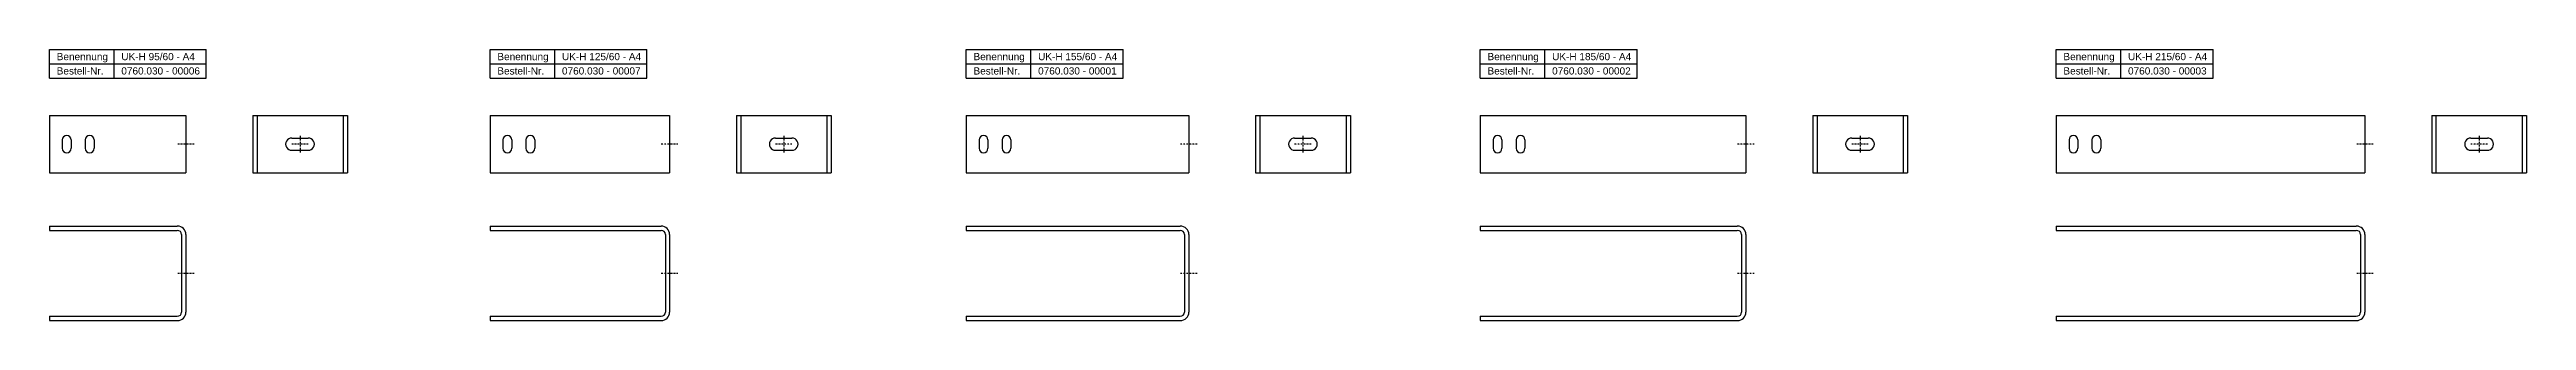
# Model space of a CAD drawing. Header units: inches. Extents: x 35 to 2736, y 37 to 227.
# Drawn here: x 35 to 1760, y 37 to 227 of the extents above; entities that cross this region are included whole.
import ezdxf

# ---------------------------------------------------------------- set-up
doc = ezdxf.new("R2010")
doc.units = ezdxf.units.IN
doc.header["$LTSCALE"] = 4
doc.header["$MEASUREMENT"] = 0
doc.linetypes.add('STRICHPUNKT2', pattern=[0.5, 0.25, -0.125, 0, -0.125])
doc.layers.add('Halfen', color=2, linetype='Continuous')
doc.styles.add('ARIAL50', font='ARIAL.TTF', dxfattribs={"height": 5})

msp = doc.modelspace()

# ---------------------------------------------------------------- linework, layer by layer
at = {"layer": 'Halfen'}
for p, q in [((34.8, 206.7), (34.8, 226.7)), ((34.8, 226.7), (144, 226.7)), ((79.8, 206.7), (79.8, 226.7)), ((144, 206.7), (144, 226.7)), ((341.7, 206.7), (341.7, 226.7)), ((341.7, 226.7), (450.9, 226.7)), ((386.7, 206.7), (386.7, 226.7)), ((450.9, 206.7), (450.9, 226.7)), ((673.3, 206.7), (673.3, 226.7)), ((673.3, 226.7), (782.5, 226.7)), ((718.3, 206.7), (718.3, 226.7)), ((782.5, 206.7), (782.5, 226.7)), ((1031.3, 206.7), (1031.3, 226.7)), ((1031.3, 226.7), (1140.5, 226.7)), ((1076.3, 206.7), (1076.3, 226.7)), ((1140.5, 206.7), (1140.5, 226.7)), ((1432.4, 206.7), (1432.4, 226.7)), ((1432.4, 226.7), (1541.6, 226.7)), ((1477.4, 206.7), (1477.4, 226.7)), ((1541.6, 206.7), (1541.6, 226.7)), ((34.8, 216.7), (144, 216.7)), ((341.7, 216.7), (450.9, 216.7)), ((673.3, 216.7), (782.5, 216.7)), ((1031.3, 216.7), (1140.5, 216.7)), ((1432.4, 216.7), (1541.6, 216.7)), ((34.8, 206.7), (144, 206.7)), ((341.7, 206.7), (450.9, 206.7)), ((673.3, 206.7), (782.5, 206.7)), ((1031.3, 206.7), (1140.5, 206.7)), ((1432.4, 206.7), (1541.6, 206.7)), ((34.8, 180.6), (34.8, 140.6)), ((34.8, 180.6), (129.8, 180.6)), ((129.8, 180.6), (129.8, 140.6)), ((176.3, 180.6), (176.3, 140.6)), ((176.3, 180.6), (242.3, 180.6)), ((179.3, 180.6), (179.3, 140.6)), ((239.3, 180.6), (239.3, 140.6)), ((242.3, 180.6), (242.3, 140.6)), ((341.7, 180.6), (341.7, 140.6)), ((341.7, 180.6), (466.7, 180.6)), ((466.7, 180.6), (466.7, 140.6)), ((513.2, 180.6), (513.2, 140.6)), ((513.2, 180.6), (579.2, 180.6)), ((516.2, 180.6), (516.2, 140.6)), ((576.2, 180.6), (576.2, 140.6)), ((579.2, 180.6), (579.2, 140.6)), ((673.3, 180.6), (673.3, 140.6)), ((673.3, 180.6), (828.3, 180.6)), ((828.3, 180.6), (828.3, 140.6)), ((874.8, 180.6), (874.8, 140.6)), ((874.8, 180.6), (940.8, 180.6)), ((877.8, 180.6), (877.8, 140.6)), ((937.8, 180.6), (937.8, 140.6)), ((940.8, 180.6), (940.8, 140.6)), ((1031.3, 180.6), (1031.3, 140.6)), ((1031.3, 180.6), (1216.3, 180.6)), ((1216.3, 180.6), (1216.3, 140.6)), ((1262.8, 180.6), (1262.8, 140.6)), ((1262.8, 180.6), (1328.8, 180.6)), ((1265.8, 180.6), (1265.8, 140.6)), ((1325.8, 180.6), (1325.8, 140.6)), ((1328.8, 180.6), (1328.8, 140.6)), ((1432.4, 180.6), (1432.4, 140.6)), ((1432.4, 180.6), (1647.4, 180.6)), ((1647.4, 180.6), (1647.4, 140.6)), ((1693.9, 180.6), (1693.9, 140.6)), ((1693.9, 180.6), (1759.9, 180.6)), ((1696.9, 180.6), (1696.9, 140.6)), ((1756.9, 180.6), (1756.9, 140.6)), ((1759.9, 180.6), (1759.9, 140.6)), ((43.7, 163.5), (43.7, 157.7)), ((49.9, 163.5), (49.9, 157.7)), ((59.7, 163.5), (59.7, 157.7)), ((65.9, 163.5), (65.9, 157.7)), ((203.5, 164.8), (215, 164.8)), ((203.5, 156.3), (215, 156.3)), ((350.6, 163.5), (350.6, 157.7)), ((356.8, 163.5), (356.8, 157.7)), ((366.6, 163.5), (366.6, 157.7)), ((372.8, 163.5), (372.8, 157.7)), ((540.4, 164.8), (551.9, 164.8)), ((540.4, 156.3), (551.9, 156.3)), ((682.2, 163.5), (682.2, 157.7)), ((688.4, 163.5), (688.4, 157.7)), ((698.2, 163.5), (698.2, 157.7)), ((704.4, 163.5), (704.4, 157.7)), ((902, 164.8), (913.5, 164.8)), ((902, 156.3), (913.5, 156.3)), ((1040.2, 163.5), (1040.2, 157.7)), ((1046.4, 163.5), (1046.4, 157.7)), ((1056.2, 163.5), (1056.2, 157.7)), ((1062.4, 163.5), (1062.4, 157.7)), ((1290, 164.8), (1301.5, 164.8)), ((1290, 156.3), (1301.5, 156.3)), ((1441.3, 163.5), (1441.3, 157.7)), ((1447.5, 163.5), (1447.5, 157.7)), ((1457.3, 163.5), (1457.3, 157.7)), ((1463.5, 163.5), (1463.5, 157.7)), ((1721.2, 164.8), (1732.7, 164.8)), ((1721.2, 156.3), (1732.7, 156.3)), ((34.8, 140.6), (129.8, 140.6)), ((176.3, 140.6), (242.3, 140.6)), ((341.7, 140.6), (466.7, 140.6)), ((513.2, 140.6), (579.2, 140.6)), ((673.3, 140.6), (828.3, 140.6)), ((874.8, 140.6), (940.8, 140.6)), ((1031.3, 140.6), (1216.3, 140.6)), ((1262.8, 140.6), (1328.8, 140.6)), ((1432.4, 140.6), (1647.4, 140.6)), ((1693.9, 140.6), (1759.9, 140.6)), ((34.8, 103.4), (123.8, 103.4)), ((34.8, 103.4), (34.8, 100.4)), ((34.8, 100.4), (123.8, 100.4)), ((126.8, 97.4), (126.8, 43.4)), ((129.8, 97.4), (129.8, 43.4)), ((341.7, 103.4), (460.7, 103.4)), ((341.7, 103.4), (341.7, 100.4)), ((341.7, 100.4), (460.7, 100.4)), ((463.7, 97.4), (463.7, 43.4)), ((466.7, 97.4), (466.7, 43.4)), ((673.3, 103.4), (822.3, 103.4)), ((673.3, 103.4), (673.3, 100.4)), ((673.3, 100.4), (822.3, 100.4)), ((825.3, 97.4), (825.3, 43.4)), ((828.3, 97.4), (828.3, 43.4)), ((1031.3, 103.4), (1210.3, 103.4)), ((1031.3, 103.4), (1031.3, 100.4)), ((1031.3, 100.4), (1210.3, 100.4)), ((1213.3, 97.4), (1213.3, 43.4)), ((1216.3, 97.4), (1216.3, 43.4)), ((1432.4, 103.4), (1641.4, 103.4)), ((1432.4, 103.4), (1432.4, 100.4)), ((1432.4, 100.4), (1641.4, 100.4)), ((1644.4, 97.4), (1644.4, 43.4)), ((1647.4, 97.4), (1647.4, 43.4)), ((34.8, 40.4), (123.8, 40.4)), ((34.8, 40.4), (34.8, 37.4)), ((34.8, 37.4), (123.8, 37.4)), ((341.7, 40.4), (460.7, 40.4)), ((341.7, 40.4), (341.7, 37.4)), ((341.7, 37.4), (460.7, 37.4)), ((673.3, 40.4), (822.3, 40.4)), ((673.3, 40.4), (673.3, 37.4)), ((673.3, 37.4), (822.3, 37.4)), ((1031.3, 40.4), (1210.3, 40.4)), ((1031.3, 40.4), (1031.3, 37.4)), ((1031.3, 37.4), (1210.3, 37.4)), ((1432.4, 40.4), (1641.4, 40.4)), ((1432.4, 40.4), (1432.4, 37.4)), ((1432.4, 37.4), (1641.4, 37.4))]:
    msp.add_line(p, q, dxfattribs=at)
at = {"layer": 'Halfen', "color": 1, "linetype": 'STRICHPUNKT2'}
for p, q in [((135.6, 160.6), (124.1, 160.6)), ((215, 160.6), (203.5, 160.6)), ((209.3, 166.3), (209.3, 154.8)), ((472.4, 160.6), (460.9, 160.6)), ((551.9, 160.6), (540.4, 160.6)), ((546.2, 166.3), (546.2, 154.8)), ((834, 160.6), (822.5, 160.6)), ((913.5, 160.6), (902, 160.6)), ((907.8, 166.3), (907.8, 154.8)), ((1222, 160.6), (1210.5, 160.6)), ((1301.5, 160.6), (1290, 160.6)), ((1295.8, 166.3), (1295.8, 154.8)), ((1653.2, 160.6), (1641.7, 160.6)), ((1732.7, 160.6), (1721.2, 160.6)), ((1726.9, 166.3), (1726.9, 154.8)), ((135.6, 70.4), (124.1, 70.4)), ((472.4, 70.4), (460.9, 70.4)), ((834, 70.4), (822.5, 70.4)), ((1222, 70.4), (1210.5, 70.4)), ((1653.2, 70.4), (1641.7, 70.4))]:
    msp.add_line(p, q, dxfattribs=at)
at = {"layer": 'Halfen'}
for centre, radius, start, end in [((46.8, 163.5), 3.1, 0, 180), ((46.8, 157.7), 3.1, 180, 0), ((62.8, 163.5), 3.1, 0, 180), ((62.8, 157.7), 3.1, 180, 0), ((203.5, 160.6), 4.25, 89.9978, 270), ((215, 160.6), 4.25, 270, 90.0022), ((353.7, 163.5), 3.1, 0, 180), ((353.7, 157.7), 3.1, 180, 0), ((369.7, 163.5), 3.1, 0, 180), ((369.7, 157.7), 3.1, 180, 0), ((540.4, 160.6), 4.25, 89.9978, 270), ((551.9, 160.6), 4.25, 270, 90.0022), ((685.3, 163.5), 3.1, 0, 180), ((685.3, 157.7), 3.1, 180, 0), ((701.3, 163.5), 3.1, 0, 180), ((701.3, 157.7), 3.1, 180, 0), ((902, 160.6), 4.25, 89.9978, 270), ((913.5, 160.6), 4.25, 270, 90.0022), ((1043.3, 163.5), 3.1, 0, 180), ((1043.3, 157.7), 3.1, 180, 0), ((1059.3, 163.5), 3.1, 0, 180), ((1059.3, 157.7), 3.1, 180, 0), ((1290, 160.6), 4.25, 89.9978, 270), ((1301.5, 160.6), 4.25, 270, 90.0022), ((1444.4, 163.5), 3.1, 0, 180), ((1444.4, 157.7), 3.1, 180, 0), ((1460.4, 163.5), 3.1, 0, 180), ((1460.4, 157.7), 3.1, 180, 0), ((1721.2, 160.6), 4.25, 89.9978, 270), ((1732.7, 160.6), 4.25, 270, 90.0022), ((123.8, 97.4), 6, 0, 90), ((123.8, 97.4), 3, 0, 90), ((460.7, 97.4), 6, 0, 90), ((460.7, 97.4), 3, 0, 90), ((822.3, 97.4), 6, 0, 90), ((822.3, 97.4), 3, 0, 90), ((1210.3, 97.4), 6, 0, 90), ((1210.3, 97.4), 3, 0, 90), ((1641.4, 97.4), 6, 0, 90), ((1641.4, 97.4), 3, 0, 90), ((123.8, 43.4), 3, 270, 0), ((123.8, 43.4), 6, 270, 0), ((460.7, 43.4), 3, 270, 0), ((460.7, 43.4), 6, 270, 0), ((822.3, 43.4), 3, 270, 0), ((822.3, 43.4), 6, 270, 0), ((1210.3, 43.4), 3, 270, 0), ((1210.3, 43.4), 6, 270, 0), ((1641.4, 43.4), 3, 270, 0), ((1641.4, 43.4), 6, 270, 0)]:
    msp.add_arc(centre, radius, start, end, dxfattribs=at)

# ---------------------------------------------------------------- texts
at = {"layer": 'Halfen', "style": 'ARIAL50'}
for s, p in [('UK-H 95/60 - A4', (84.8, 219.2)), ('UK-H 125/60 - A4', (391.7, 219.2)), ('UK-H 155/60 - A4', (723.3, 219.2)), ('UK-H 185/60 - A4', (1081.3, 219.2)), ('UK-H 215/60 - A4', (1482.4, 219.2)), ('Benennung', (39.8, 219.2)), ('Bestell-Nr.', (39.8, 209.2)), ('0760.030 - 00006', (84.8, 209.2)), ('Benennung', (346.7, 219.2)), ('Bestell-Nr.', (346.7, 209.2)), ('0760.030 - 00007', (391.7, 209.2)), ('Benennung', (678.3, 219.2)), ('Bestell-Nr.', (678.3, 209.2)), ('0760.030 - 00001', (723.3, 209.2)), ('Benennung', (1036.3, 219.2)), ('Bestell-Nr.', (1036.3, 209.2)), ('0760.030 - 00002', (1081.3, 209.2)), ('Benennung', (1437.4, 219.2)), ('Bestell-Nr.', (1437.4, 209.2)), ('0760.030 - 00003', (1482.4, 209.2))]:
    msp.add_text(s, height=5, dxfattribs=at).set_placement(p)

doc.saveas('drawing.dxf')
